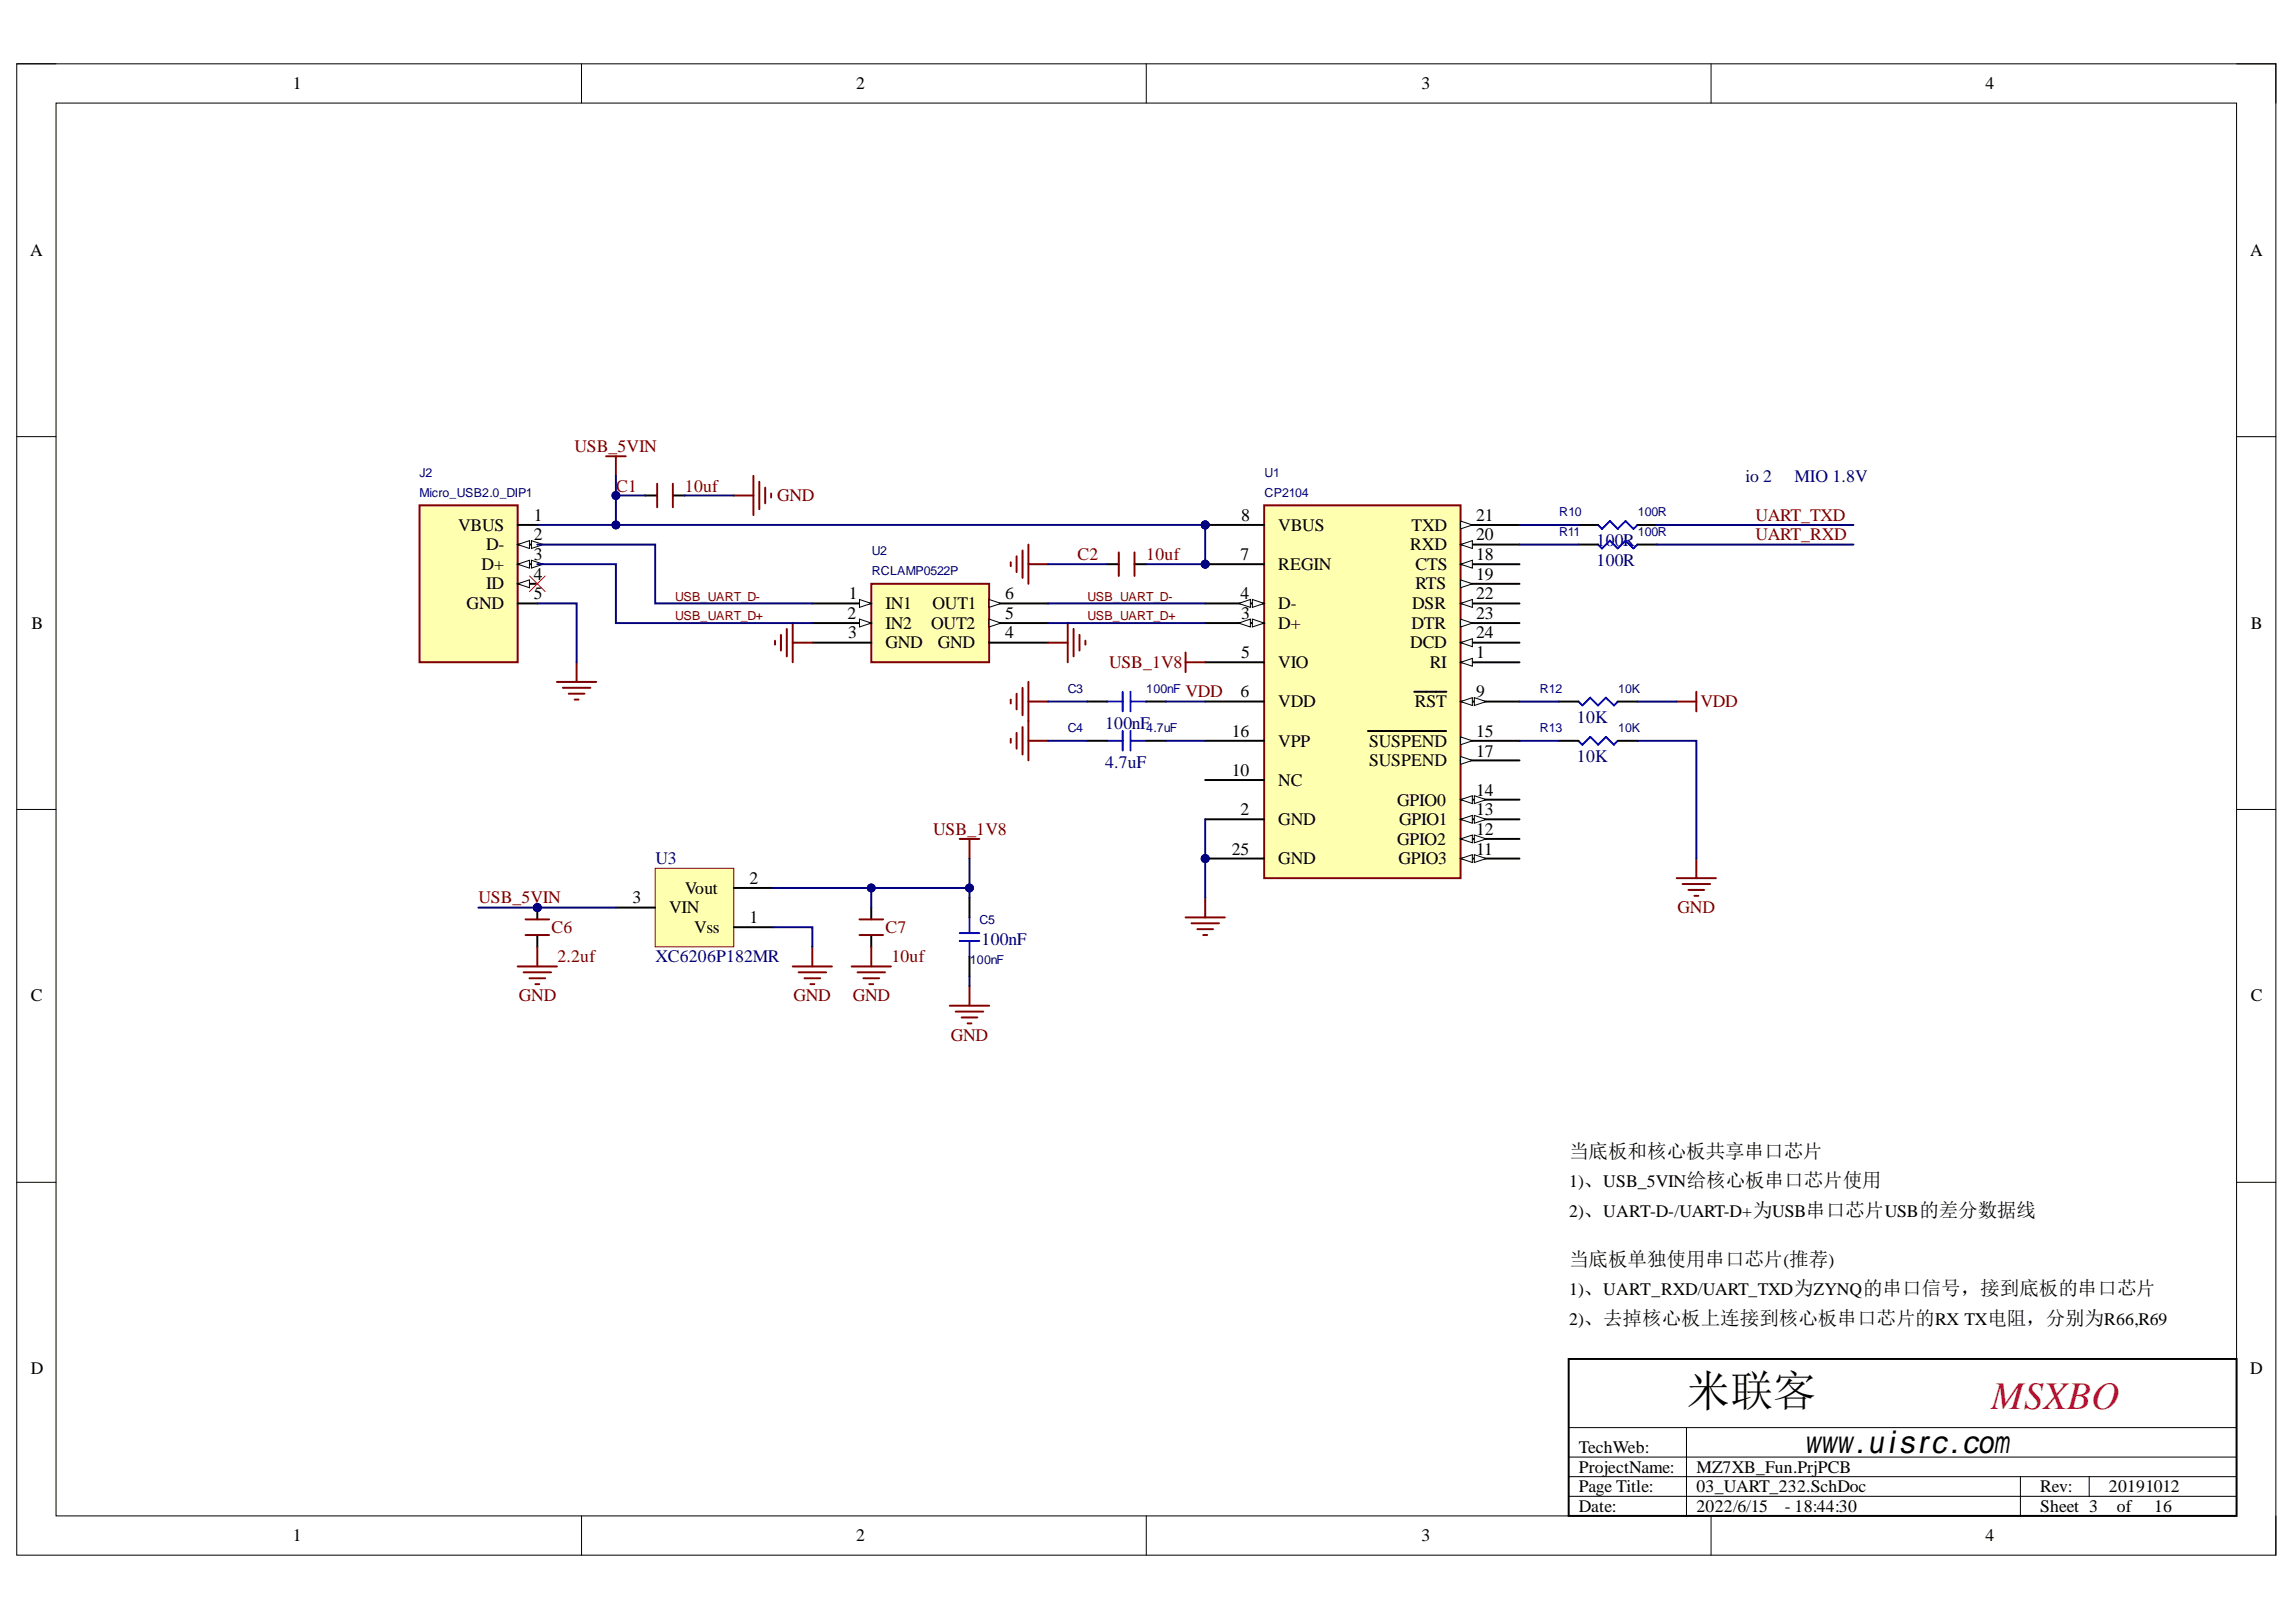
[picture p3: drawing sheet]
<svg xmlns="http://www.w3.org/2000/svg" width="297mm" height="210mm" viewBox="0 0 297 210" stroke-linecap="round" stroke-linejoin="round" font-family="sans-serif">
<defs><g id="words">
<text font-size="5.6" x="218.2" y="181.9">米联客</text>
<text font-size="5.1" fill="#f06" x="257.6" y="182.4">MSXBO</text>
<text font-size="4.1" x="235.5" y="188">ww.uisrc.com</text>
<g font-size="2.5">
<text x="203" y="149.9">当底板和核心板共享串口芯片</text>
<text x="203" y="163.8">当底板单独使用串口芯片(推荐)</text>
</g>
<g font-size="2.3">
<text x="37.9" y="11.6">1</text>
<text x="110.8" y="11.6">2</text>
<text x="183.9" y="11.6">3</text>
<text x="256.9" y="11.6">4</text>
<text x="3.9" y="33.1">A</text>
<text x="291.1" y="33.1">A</text>
<text x="59.3" y="68.7">VBUS</text>
<text x="62.9" y="71.2">D-</text>
<text x="69.1" y="67.4">1</text>
<text x="69.1" y="69.9">2</text>
<text x="160.6" y="67.4">8</text>
<text x="165.4" y="68.7">VBUS</text>
<text x="182.5" y="71.2">RXD</text>
<text x="182.6" y="68.7">TXD</text>
<text x="191" y="69.9">20</text>
<text x="191" y="67.4">21</text>
<text x="62.3" y="73.7">D+</text>
<text x="62.9" y="76.3">ID</text>
<text x="69.1" y="72.5">3</text>
<text x="69.1" y="77.5">5</text>
<text x="69.1" y="75">4</text>
<text x="109.8" y="77.5">1</text>
<text x="130" y="77.5">6</text>
<text x="160.5" y="77.5">4</text>
<text x="160.5" y="72.5">7</text>
<text x="165.4" y="73.7">REGIN</text>
<text x="183.1" y="73.7">CTS</text>
<text x="183.1" y="76.3">RTS</text>
<text x="191" y="72.5">18</text>
<text x="191" y="75">19</text>
<text x="191" y="77.5">22</text>
<text x="4.1" y="81.3">B</text>
<text x="60.4" y="78.8">GND</text>
<text x="109.7" y="80.1">2</text>
<text x="109.7" y="82.6">3</text>
<text x="114.6" y="78.8">IN1</text>
<text x="114.6" y="81.3">IN2</text>
<text x="114.6" y="83.9">GND</text>
<text x="120.5" y="81.3">OUT2</text>
<text x="120.6" y="78.8">OUT1</text>
<text x="121.3" y="83.9">GND</text>
<text x="130" y="82.6">4</text>
<text x="130" y="80.1">5</text>
<text x="160.6" y="80.1">3</text>
<text x="165.4" y="81.3">D+</text>
<text x="165.4" y="78.8">D-</text>
<text x="182.5" y="83.9">DCD</text>
<text x="182.6" y="81.3">DTR</text>
<text x="182.7" y="78.8">DSR</text>
<text x="191" y="80.1">23</text>
<text x="191" y="82.6">24</text>
<text x="291.2" y="81.3">B</text>
<text x="160.6" y="85.2">5</text>
<text x="165.4" y="86.4">VIO</text>
<text x="185" y="86.4">RI</text>
<text x="191" y="85.2">1</text>
<text x="159.4" y="95.4">16</text>
<text x="160.5" y="90.2">6</text>
<text x="165.4" y="91.5">VDD</text>
<text x="183" y="91.5">RST</text>
<text x="191" y="90.2">9</text>
<text x="191" y="95.4">15</text>
<text x="159.4" y="100.4">10</text>
<text x="165.4" y="101.7">NC</text>
<text x="165.4" y="96.6">VPP</text>
<text x="177.1" y="96.6">SUSPEND</text>
<text x="177.1" y="99.2">SUSPEND</text>
<text x="191" y="97.9">17</text>
<text x="160.5" y="105.5">2</text>
<text x="165.4" y="106.8">GND</text>
<text x="180.8" y="104.2">GPIO0</text>
<text x="181" y="106.8">GPIO1</text>
<text x="191" y="105.5">13</text>
<text x="191" y="103">14</text>
<text x="159.4" y="110.6">25</text>
<text x="165.4" y="111.8">GND</text>
<text x="180.8" y="109.3">GPIO2</text>
<text x="180.9" y="111.8">GPIO3</text>
<text x="191" y="110.6">11</text>
<text x="191" y="108">12</text>
<text x="81.8" y="116.9">3</text>
<text x="86.6" y="118.2">VIN</text>
<text x="88.6" y="115.6">Vout</text>
<text x="97" y="114.4">2</text>
<text x="97" y="119.5">1</text>
<text x="89.8" y="120.7">Vss</text>
<text x="4" y="129.6">C</text>
<text x="291.2" y="129.6">C</text>
<text x="203" y="153.7">1)、USB_5VIN给核心板串口芯片使用</text>
<text x="203" y="157.5">2)、UART-D-/UART-D+为USB串口芯片USB的差分数据线</text>
<text x="203" y="167.6">1)、UART_RXD/UART_TXD为ZYNQ的串口信号，接到底板的串口芯片</text>
<text x="203" y="171.4">2)、去掉核心板上连接到核心板串口芯片的RX TX电阻，分别为R66,R69</text>
<text x="4" y="177.8">D</text>
<text x="291.1" y="177.8">D</text>
<text x="204.3" y="190.6">ProjectName:</text>
<text x="204.3" y="188.1">TechWeb:</text>
<text x="219.5" y="190.6">MZ7XB_Fun.PrjPCB</text>
<text x="204.3" y="193.1">Page Title:</text>
<text x="204.3" y="195.7">Date:</text>
<text x="219.5" y="193.1">03_UART_232.SchDoc</text>
<text x="219.5" y="195.7">2022/6/15</text>
<text x="230.9" y="195.7">- 18:44:30</text>
<text x="264" y="193.1">Rev:</text>
<text x="264" y="195.7">Sheet 3</text>
<text x="272.8" y="193.1">20191012</text>
<text x="273.9" y="195.7">of</text>
<text x="278.7" y="195.7">16</text>
<text x="37.9" y="199.5">1</text>
<text x="110.8" y="199.5">2</text>
<text x="183.9" y="199.5">3</text>
<text x="256.9" y="199.5">4</text>
</g>
<g font-size="2.3" fill="#800000">
<text x="74.3" y="58.5">USB_5VIN</text>
<text x="79.7" y="63.6">C1</text>
<text x="88.6" y="63.6">10uf</text>
<text x="100.5" y="64.9">GND</text>
<text x="227.1" y="69.9">UART_RXD</text>
<text x="227.1" y="67.4">UART_TXD</text>
<text x="139.4" y="72.5">C2</text>
<text x="148.3" y="72.5">10uf</text>
<text x="143.5" y="86.4">USB_1V8</text>
<text x="153.4" y="90.2">VDD</text>
<text x="220" y="91.5">VDD</text>
<text x="120.7" y="108">USB_1V8</text>
<text x="61.9" y="116.9">USB_5VIN</text>
<text x="217" y="118.2">GND</text>
<text x="71.4" y="120.7">C6</text>
<text x="72.1" y="124.5">2.2uf</text>
<text x="114.6" y="120.7">C7</text>
<text x="115.3" y="124.5">10uf</text>
<text x="67.1" y="129.6">GND</text>
<text x="102.6" y="129.6">GND</text>
<text x="110.3" y="129.6">GND</text>
<text x="123" y="134.7">GND</text>
</g>
<g font-size="2.3" fill="#000080">
<text x="225.8" y="62.3">io 2</text>
<text x="232.2" y="62.3">MIO 1.8V</text>
<text x="206.5" y="70.7">100R</text>
<text x="206.5" y="73.2">100R</text>
<text x="143" y="94.4">100nF</text>
<text x="204" y="93.6">10K</text>
<text x="143" y="99.4">4.7uF</text>
<text x="204" y="98.7">10K</text>
<text x="84.8" y="111.8">U3</text>
<text x="84.8" y="124.5">XC6206P182MR</text>
<text x="127" y="122.2">100nF</text>
</g>
<g font-size="1.6" fill="#000080">
<text x="54.3" y="61.7">J2</text>
<text x="54.3" y="64.3">Micro_USB2.0_DIP1</text>
<text x="163.6" y="61.7">U1</text>
<text x="163.6" y="64.3">CP2104</text>
<text x="112.8" y="71.9">U2</text>
<text x="201.7" y="66.8">R10</text>
<text x="201.7" y="69.4">R11</text>
<text x="211.9" y="66.8">100R</text>
<text x="211.9" y="69.4">100R</text>
<text x="112.8" y="74.4">RCLAMP0522P</text>
<text x="138.1" y="89.6">C3</text>
<text x="148.3" y="89.6">100nF</text>
<text x="199.2" y="89.6">R12</text>
<text x="209.3" y="89.6">10K</text>
<text x="138.1" y="94.7">C4</text>
<text x="148.3" y="94.7">4.7uF</text>
<text x="199.2" y="94.7">R13</text>
<text x="209.3" y="94.7">10K</text>
<text x="126.7" y="119.6">C5</text>
<text x="125.5" y="124.7">100nF</text>
</g>
<g font-size="1.6" fill="#800000">
<text x="87.3" y="77.7">USB_UART_D-</text>
<text x="140.7" y="77.7">USB_UART_D-</text>
<text x="87.3" y="80.3">USB_UART_D+</text>
<text x="140.7" y="80.3">USB_UART_D+</text>
</g>
</g></defs>
<path d="M2.2 8.3h292.2v193h-292.2z" fill="none" stroke="#000" stroke-width=".13"/>
<path d="M7.2 13.3h282.2v182.9h-282.2z" fill-rule="evenodd" fill="#fff"/>
<g fill="none" stroke="#000" stroke-width=".13">
<path d="M2.2 8.3h5M7.2 13.3h282.2v182.9h-282.2zM75.2 8.3v5M148.3 8.3v5M221.4 8.3v5M289.4 8.3h5v5M2.2 56.5h5M289.4 56.5h5M2.2 104.8h5M289.4 104.8h5M2.2 153h5M289.4 153h5"/>
<path d="M75.2 196.2v5.1M148.3 196.2v5.1M221.4 196.2v5.1M294.4 196.2v5.1"/>
</g>
<path d="M54.3 65.4h12.7v20.3h-12.7z" fill-rule="evenodd" fill="#ffffb0"/>
<path d="M54.3 65.4h12.7v20.3h-12.7z" fill="none" stroke="#800000" stroke-width=".25"/>
<path d="M67 67.9h2.5M67 70.5h2.5" fill="none" stroke="#000" stroke-width=".25"/>
<path d="M67 70.5l1.5-.5v1z" fill="#f8fcff"/>
<path d="M67 70.5l1.5-.5v1z" fill="none" stroke="#000" stroke-width=".13"/>
<path d="M68.8 70l1.5 .5-1.5 .5z" fill="#f8fcff"/>
<path d="M68.8 70l1.5 .5-1.5 .5z" fill="none" stroke="#000" stroke-width=".13"/>
<path d="M67 73h2.5" fill="none" stroke="#000" stroke-width=".25"/>
<path d="M67 73l1.5-.5v1z" fill="#f8fcff"/>
<path d="M67 73l1.5-.5v1z" fill="none" stroke="#000" stroke-width=".13"/>
<path d="M68.8 72.5l1.5 .5-1.5 .5z" fill="#f8fcff"/>
<path d="M68.8 72.5l1.5 .5-1.5 .5z" fill="none" stroke="#000" stroke-width=".13"/>
<path d="M67 78.1h2.5M67 75.6h2.5" fill="none" stroke="#000" stroke-width=".25"/>
<path d="M67 75.6l1.5-.6v1.1z" fill="#f8fcff"/>
<path d="M67 75.6l1.5-.6v1.1z" fill="none" stroke="#000" stroke-width=".13"/>
<path d="M112.7 75.6h15.3v10.1h-15.3z" fill-rule="evenodd" fill="#ffffb0"/>
<path d="M112.7 75.6h15.3v10.1h-15.3z" fill="none" stroke="#800000" stroke-width=".25"/>
<path d="M105.1 78.1h7.6" fill="none" stroke="#000" stroke-width=".25"/>
<path d="M111.2 77.6l1.5 .5-1.5 .5z" fill="#f8fcff"/>
<path d="M111.2 77.6l1.5 .5-1.5 .5z" fill="none" stroke="#000" stroke-width=".13"/>
<path d="M105.1 80.6h7.6" fill="none" stroke="#000" stroke-width=".25"/>
<path d="M111.2 80.1l1.5 .5-1.5 .5z" fill="#f8fcff"/>
<path d="M111.2 80.1l1.5 .5-1.5 .5z" fill="none" stroke="#000" stroke-width=".13"/>
<path d="M105.1 83.2h7.6M128 83.2h7.6M128 80.6h7.6" fill="none" stroke="#000" stroke-width=".25"/>
<path d="M128 80.1l1.5 .5-1.5 .5z" fill="#f8fcff"/>
<path d="M128 80.1l1.5 .5-1.5 .5z" fill="none" stroke="#000" stroke-width=".13"/>
<path d="M128 78.1h7.6" fill="none" stroke="#000" stroke-width=".25"/>
<path d="M128 77.6l1.5 .5-1.5 .5z" fill="#f8fcff"/>
<path d="M128 77.6l1.5 .5-1.5 .5z" fill="none" stroke="#000" stroke-width=".13"/>
<path d="M204.2 90.8l.5 .5 1-1 1 1 1.1-1 1 1 .5-.5" fill="none" stroke="#00f" stroke-width=".25"/>
<path d="M201.7 90.8h2.5M209.3 90.8h2.5" fill="none" stroke="#000" stroke-width=".25"/>
<circle cx="155.9" cy="73" r=".51" fill="#000080"/>
<circle cx="155.9" cy="73" r=".51" fill="none" stroke="#000080" stroke-width=".13"/>
<circle cx="155.9" cy="67.9" r=".51" fill="#000080"/>
<circle cx="155.9" cy="67.9" r=".51" fill="none" stroke="#000080" stroke-width=".13"/>
<circle cx="155.9" cy="111.1" r=".51" fill="#000080"/>
<circle cx="155.9" cy="111.1" r=".51" fill="none" stroke="#000080" stroke-width=".13"/>
<path d="M163.5 65.4h25.5v48.2h-25.5z" fill-rule="evenodd" fill="#ffffb0"/>
<path d="M163.5 65.4h25.5v48.2h-25.5z" fill="none" stroke="#800000" stroke-width=".25"/>
<path d="M189 85.7h7.6" fill="none" stroke="#000" stroke-width=".25"/>
<path d="M189 85.7l1.5-.5v1z" fill="#f8fcff"/>
<path d="M189 85.7l1.5-.5v1z" fill="none" stroke="#000" stroke-width=".13"/>
<path d="M155.9 80.6h7.6M155.9 106h7.6" fill="none" stroke="#000" stroke-width=".25"/>
<path d="M162 80.1l1.5 .5-1.5 .5z" fill="#f8fcff"/>
<path d="M162 80.1l1.5 .5-1.5 .5z" fill="none" stroke="#000" stroke-width=".13"/>
<path d="M160.2 80.6l1.6-.5v1z" fill="#f8fcff"/>
<path d="M160.2 80.6l1.6-.5v1z" fill="none" stroke="#000" stroke-width=".13"/>
<path d="M155.9 78.1h7.6" fill="none" stroke="#000" stroke-width=".25"/>
<path d="M162 77.6l1.5 .5-1.5 .5z" fill="#f8fcff"/>
<path d="M162 77.6l1.5 .5-1.5 .5z" fill="none" stroke="#000" stroke-width=".13"/>
<path d="M160.2 78.1l1.6-.5v1z" fill="#f8fcff"/>
<path d="M160.2 78.1l1.6-.5v1z" fill="none" stroke="#000" stroke-width=".13"/>
<path d="M155.9 73h7.6M155.9 85.7h7.6M155.9 90.8h7.6" fill="none" stroke="#000" stroke-width=".25"/>
<circle cx="155.9" cy="73" r=".51" fill="#000080"/>
<circle cx="155.9" cy="73" r=".51" fill="none" stroke="#000080" stroke-width=".13"/>
<path d="M155.9 67.9h7.6" fill="none" stroke="#000" stroke-width=".25"/>
<circle cx="155.9" cy="67.9" r=".51" fill="#000080"/>
<circle cx="155.9" cy="67.9" r=".51" fill="none" stroke="#000080" stroke-width=".13"/>
<path d="M189 90.8h7.6" fill="none" stroke="#000" stroke-width=".25"/>
<path d="M189 90.8l1.5-.5v1z" fill="#f8fcff"/>
<path d="M189 90.8l1.5-.5v1z" fill="none" stroke="#000" stroke-width=".13"/>
<path d="M190.7 90.3l1.6 .5-1.6 .5z" fill="#f8fcff"/>
<path d="M190.7 90.3l1.6 .5-1.6 .5z" fill="none" stroke="#000" stroke-width=".13"/>
<path d="M183 89.5h4.1M155.9 100.9h7.6M189 111.1h7.6" fill="none" stroke="#000" stroke-width=".25"/>
<path d="M189 111.1l1.5-.5v1z" fill="#f8fcff"/>
<path d="M189 111.1l1.5-.5v1z" fill="none" stroke="#000" stroke-width=".13"/>
<path d="M190.7 110.6l1.6 .5-1.6 .5z" fill="#f8fcff"/>
<path d="M190.7 110.6l1.6 .5-1.6 .5z" fill="none" stroke="#000" stroke-width=".13"/>
<path d="M189 108.6h7.6" fill="none" stroke="#000" stroke-width=".25"/>
<path d="M189 108.6l1.5-.5v1z" fill="#f8fcff"/>
<path d="M189 108.6l1.5-.5v1z" fill="none" stroke="#000" stroke-width=".13"/>
<path d="M190.7 108.1l1.6 .5-1.6 .5z" fill="#f8fcff"/>
<path d="M190.7 108.1l1.6 .5-1.6 .5z" fill="none" stroke="#000" stroke-width=".13"/>
<path d="M189 106h7.6" fill="none" stroke="#000" stroke-width=".25"/>
<path d="M189 106l1.5-.5v1z" fill="#f8fcff"/>
<path d="M189 106l1.5-.5v1z" fill="none" stroke="#000" stroke-width=".13"/>
<path d="M190.7 105.5l1.6 .5-1.6 .5z" fill="#f8fcff"/>
<path d="M190.7 105.5l1.6 .5-1.6 .5z" fill="none" stroke="#000" stroke-width=".13"/>
<path d="M189 103.5h7.6" fill="none" stroke="#000" stroke-width=".25"/>
<path d="M189 103.5l1.5-.5v1z" fill="#f8fcff"/>
<path d="M189 103.5l1.5-.5v1z" fill="none" stroke="#000" stroke-width=".13"/>
<path d="M190.7 103l1.6 .5-1.6 .5z" fill="#f8fcff"/>
<path d="M190.7 103l1.6 .5-1.6 .5z" fill="none" stroke="#000" stroke-width=".13"/>
<path d="M189 95.9h7.6" fill="none" stroke="#000" stroke-width=".25"/>
<path d="M189 95.4l1.5 .5-1.5 .5z" fill="#f8fcff"/>
<path d="M189 95.4l1.5 .5-1.5 .5z" fill="none" stroke="#000" stroke-width=".13"/>
<path d="M155.9 95.9h7.6M177 94.6h10.1M189 98.4h7.6" fill="none" stroke="#000" stroke-width=".25"/>
<path d="M189 97.9l1.5 .5-1.5 .5z" fill="#f8fcff"/>
<path d="M189 97.9l1.5 .5-1.5 .5z" fill="none" stroke="#000" stroke-width=".13"/>
<path d="M189 73h7.6" fill="none" stroke="#000" stroke-width=".25"/>
<path d="M189 73l1.5-.5v1z" fill="#f8fcff"/>
<path d="M189 73l1.5-.5v1z" fill="none" stroke="#000" stroke-width=".13"/>
<path d="M189 75.6h7.6" fill="none" stroke="#000" stroke-width=".25"/>
<path d="M189 75l1.5 .6-1.5 .5z" fill="#f8fcff"/>
<path d="M189 75l1.5 .6-1.5 .5z" fill="none" stroke="#000" stroke-width=".13"/>
<path d="M189 70.5h7.6" fill="none" stroke="#000" stroke-width=".25"/>
<path d="M189 70.5l1.5-.5v1z" fill="#f8fcff"/>
<path d="M189 70.5l1.5-.5v1z" fill="none" stroke="#000" stroke-width=".13"/>
<path d="M189 67.9h7.6" fill="none" stroke="#000" stroke-width=".25"/>
<path d="M189 67.4l1.5 .5-1.5 .5z" fill="#f8fcff"/>
<path d="M189 67.4l1.5 .5-1.5 .5z" fill="none" stroke="#000" stroke-width=".13"/>
<path d="M189 78.1h7.6" fill="none" stroke="#000" stroke-width=".25"/>
<path d="M189 78.1l1.5-.5v1z" fill="#f8fcff"/>
<path d="M189 78.1l1.5-.5v1z" fill="none" stroke="#000" stroke-width=".13"/>
<path d="M189 80.6h7.6" fill="none" stroke="#000" stroke-width=".25"/>
<path d="M189 80.1l1.5 .5-1.5 .5z" fill="#f8fcff"/>
<path d="M189 80.1l1.5 .5-1.5 .5z" fill="none" stroke="#000" stroke-width=".13"/>
<path d="M189 83.2h7.6" fill="none" stroke="#000" stroke-width=".25"/>
<path d="M189 83.2l1.5-.5v1z" fill="#f8fcff"/>
<path d="M189 83.2l1.5-.5v1z" fill="none" stroke="#000" stroke-width=".13"/>
<path d="M155.9 111.1h7.6" fill="none" stroke="#000" stroke-width=".25"/>
<circle cx="155.9" cy="111.1" r=".51" fill="#000080"/>
<circle cx="155.9" cy="111.1" r=".51" fill="none" stroke="#000080" stroke-width=".13"/>
<path d="M206.7 67.9l.6 .5 1-1 1 1 1-1 1 1 .5-.5M206.7 70.5l.6 .5 1-1 1 1 1-1 1 1 .5-.5M143.2 95.9h2M143.2 90.8h2M145.2 89.5v2.6M145.2 94.6v2.5M146.3 89.5v2.6M146.3 94.6v2.5M146.3 95.9h2M146.3 90.8h2" fill="none" stroke="#00f" stroke-width=".25"/>
<path d="M83.5 64.1h1.5M87.1 64.1h1.5M143.2 73h1.5M146.8 73h1.5M204.2 67.9h2.5M204.2 70.5h2.5M211.8 67.9h2.6M211.8 70.5h2.6M140.7 95.9h2.5M140.7 90.8h2.5M148.3 95.9h2.5M148.3 90.8h2.5" fill="none" stroke="#000" stroke-width=".25"/>
<g fill="none" stroke="#800000" stroke-width=".25">
<path d="M78.4 59h2.6M79.7 59v2.6M85 62.6v3M87.1 62.6v3M94.9 64.1h2.6M97.5 61.6v5.1M98.2 62.3v3.6M99 63.1v2M99.8 63.9v.5M130.8 72.8v.5M131.5 72v2M132.3 71.2v3.6"/>
<path d="M133 70.5v5.1M133 73h2.6M144.7 71.5v3M146.8 71.5v3M72.1 88.2h5M72.8 89h3.6M73.6 89.8h2M74.3 90.5h.6M74.6 85.7v2.5M100.3 82.9v.5M101 82.2v2M101.8 81.4v3.5"/>
<path d="M102.6 83.2h2.5M102.6 80.6v5.1M130.8 90.5v.5M130.8 95.6v.5M131.5 89.8v2M131.5 94.9v2M132.3 89v3.6M132.3 94.1v3.5M133 88.2v10.2M133 90.8h2.6M133 95.9h2.6M135.6 83.2h2.5"/>
<path d="M138.1 80.6v5.1M138.9 81.4v3.5M139.7 82.2v2M140.4 82.9v.5M153.4 84.4v2.6M153.4 85.7h2.5M216.9 90.8h2.6M219.5 89.5v2.6M153.4 118.7h5.1M154.1 119.5h3.6M155.9 116.2v2.5M154.9 120.2h2"/>
<path d="M155.7 121h.5"/>
</g>
<path d="M68.5 74.5l2 2.1M70.5 74.5l-2 2.1" fill="none" stroke="#f00" stroke-width=".13"/>
<path d="M84.8 112.4h10.1v10.1h-10.1z" fill-rule="evenodd" fill="#ffffb0"/>
<path d="M84.8 112.4h10.1v10.1h-10.1z" fill="none" stroke="#800000" stroke-width=".13"/>
<path d="M79.7 117.5h5.1M94.9 114.9h5.1M94.9 120h5.1" fill="none" stroke="#000" stroke-width=".25"/>
<circle cx="69.5" cy="117.5" r=".51" fill="#000080"/>
<circle cx="69.5" cy="117.5" r=".51" fill="none" stroke="#000080" stroke-width=".13"/>
<path d="M69.5 117.5v1.5M69.5 121v1.5" fill="none" stroke="#000" stroke-width=".25"/>
<circle cx="69.5" cy="117.5" r=".51" fill="#000080"/>
<circle cx="69.5" cy="117.5" r=".51" fill="none" stroke="#000080" stroke-width=".13"/>
<g fill="none" stroke="#800000" stroke-width=".25">
<path d="M68 119h3M111.2 119h3M124.2 108.6h2.5M125.4 108.6v2.5M67 125.1h5.1M67.7 125.8h3.6M68 121h3M68.5 126.6h2M69.3 127.4h.5M69.5 122.5v2.6M102.6 125.1h5M103.3 125.8h3.6"/>
<path d="M104.1 126.6h2M104.8 127.4h.6M105.1 122.5v2.6M110.2 125.1h5.1M110.9 125.8h3.6M111.2 121h3M111.7 126.6h2M112.5 127.4h.5M112.7 122.5v2.6"/>
</g>
<path d="M112.7 117.5v1.5M112.7 121v1.5" fill="none" stroke="#000" stroke-width=".25"/>
<path d="M79.7 61.6v6.3" fill="none" stroke="#000080" stroke-width=".25"/>
<circle cx="79.7" cy="67.9" r=".51" fill="#000080"/>
<circle cx="79.7" cy="67.9" r=".51" fill="none" stroke="#000080" stroke-width=".13"/>
<circle cx="79.7" cy="64.1" r=".51" fill="#000080"/>
<circle cx="79.7" cy="64.1" r=".51" fill="none" stroke="#000080" stroke-width=".13"/>
<g fill="none" stroke="#000080" stroke-width=".25">
<path d="M69.5 70.5h15.3v7.6h20.3M69.5 73h10.2v7.6h25.4M69.5 78.1h5.1v7.6M135.6 78.1h20.3M196.6 67.9h7.6M196.6 70.5h7.6M135.6 90.8h5.1M135.6 95.9h5.1M135.6 80.6h20.3M150.8 95.9h5.1M196.6 90.8h5.1M211.8 90.8h5.1"/>
<path d="M155.9 106v10.2"/>
</g>
<circle cx="155.9" cy="111.1" r=".51" fill="#000080"/>
<circle cx="155.9" cy="111.1" r=".51" fill="none" stroke="#000080" stroke-width=".13"/>
<path d="M79.7 64.1h3.8M214.4 67.9h25.4M214.4 70.5h25.4M150.8 90.8h5.1" fill="none" stroke="#000080" stroke-width=".25"/>
<circle cx="79.7" cy="64.1" r=".51" fill="#000080"/>
<circle cx="79.7" cy="64.1" r=".51" fill="none" stroke="#000080" stroke-width=".13"/>
<path d="M69.5 67.9h86.4M88.6 64.1h6.3" fill="none" stroke="#000080" stroke-width=".25"/>
<circle cx="79.7" cy="67.9" r=".51" fill="#000080"/>
<circle cx="79.7" cy="67.9" r=".51" fill="none" stroke="#000080" stroke-width=".13"/>
<circle cx="155.9" cy="67.9" r=".51" fill="#000080"/>
<circle cx="155.9" cy="67.9" r=".51" fill="none" stroke="#000080" stroke-width=".13"/>
<path d="M135.6 73h7.6M155.9 67.9v5.1h-7.6" fill="none" stroke="#000080" stroke-width=".25"/>
<circle cx="155.9" cy="73" r=".51" fill="#000080"/>
<circle cx="155.9" cy="73" r=".51" fill="none" stroke="#000080" stroke-width=".13"/>
<circle cx="155.9" cy="67.9" r=".51" fill="#000080"/>
<circle cx="155.9" cy="67.9" r=".51" fill="none" stroke="#000080" stroke-width=".13"/>
<path d="M112.7 114.9v2.6" fill="none" stroke="#000080" stroke-width=".25"/>
<circle cx="112.7" cy="114.9" r=".51" fill="#000080"/>
<circle cx="112.7" cy="114.9" r=".51" fill="none" stroke="#000080" stroke-width=".13"/>
<path d="M61.9 117.5h17.8M100 120h5.1v2.5" fill="none" stroke="#000080" stroke-width=".25"/>
<circle cx="69.5" cy="117.5" r=".51" fill="#000080"/>
<circle cx="69.5" cy="117.5" r=".51" fill="none" stroke="#000080" stroke-width=".13"/>
<path d="M125.4 118.7v2.1M124.2 121.8h2.5M124.2 120.8h2.5M125.4 121.8v2" fill="none" stroke="#00f" stroke-width=".25"/>
<path d="M125.4 116.2v2.5M125.4 123.8v2.5" fill="none" stroke="#000" stroke-width=".25"/>
<path d="M125.4 114.9v1.3" fill="none" stroke="#000080" stroke-width=".25"/>
<circle cx="125.4" cy="114.9" r=".51" fill="#000080"/>
<circle cx="125.4" cy="114.9" r=".51" fill="none" stroke="#000080" stroke-width=".13"/>
<path d="M122.9 130.1h5.1M123.6 130.9h3.6M124.4 131.7h2M125.2 132.4h.5M125.4 127.6v2.5" fill="none" stroke="#800000" stroke-width=".25"/>
<path d="M125.4 111.1v3.8h-25.4M125.4 126.3v1.3" fill="none" stroke="#000080" stroke-width=".25"/>
<circle cx="112.7" cy="114.9" r=".51" fill="#000080"/>
<circle cx="112.7" cy="114.9" r=".51" fill="none" stroke="#000080" stroke-width=".13"/>
<circle cx="125.4" cy="114.9" r=".51" fill="#000080"/>
<circle cx="125.4" cy="114.9" r=".51" fill="none" stroke="#000080" stroke-width=".13"/>
<path d="M204.2 95.9l.5 .5 1-1 1 1 1.1-1 1 1 .5-.5" fill="none" stroke="#00f" stroke-width=".25"/>
<path d="M201.7 95.9h2.5M209.3 95.9h2.5" fill="none" stroke="#000" stroke-width=".25"/>
<path d="M216.9 113.6h5.1M217.7 114.4h3.5M218.4 115.2h2.1M219.2 115.9h.5M219.5 111.1v2.5" fill="none" stroke="#800000" stroke-width=".25"/>
<path d="M196.6 95.9h5.1M211.8 95.9h7.7v15.2" fill="none" stroke="#000080" stroke-width=".25"/>
<path d="M202.9 175.9h86.5v20.3h-86.5z" fill-rule="evenodd" fill="#fff"/>
<path d="M202.9 175.9h86.5v20.3h-86.5z" fill="none" stroke="#000" stroke-width=".25"/>
<path d="M202.9 184.7h86.5M202.9 188.6h86.5M202.9 191.1h86.5M202.9 193.6h86.5M218.2 184.7v11.5M261.4 191.1v5.1M270.3 191.1v2.5" fill="none" stroke="#000" stroke-width=".13"/>
<use href="#words"/>
</svg>
